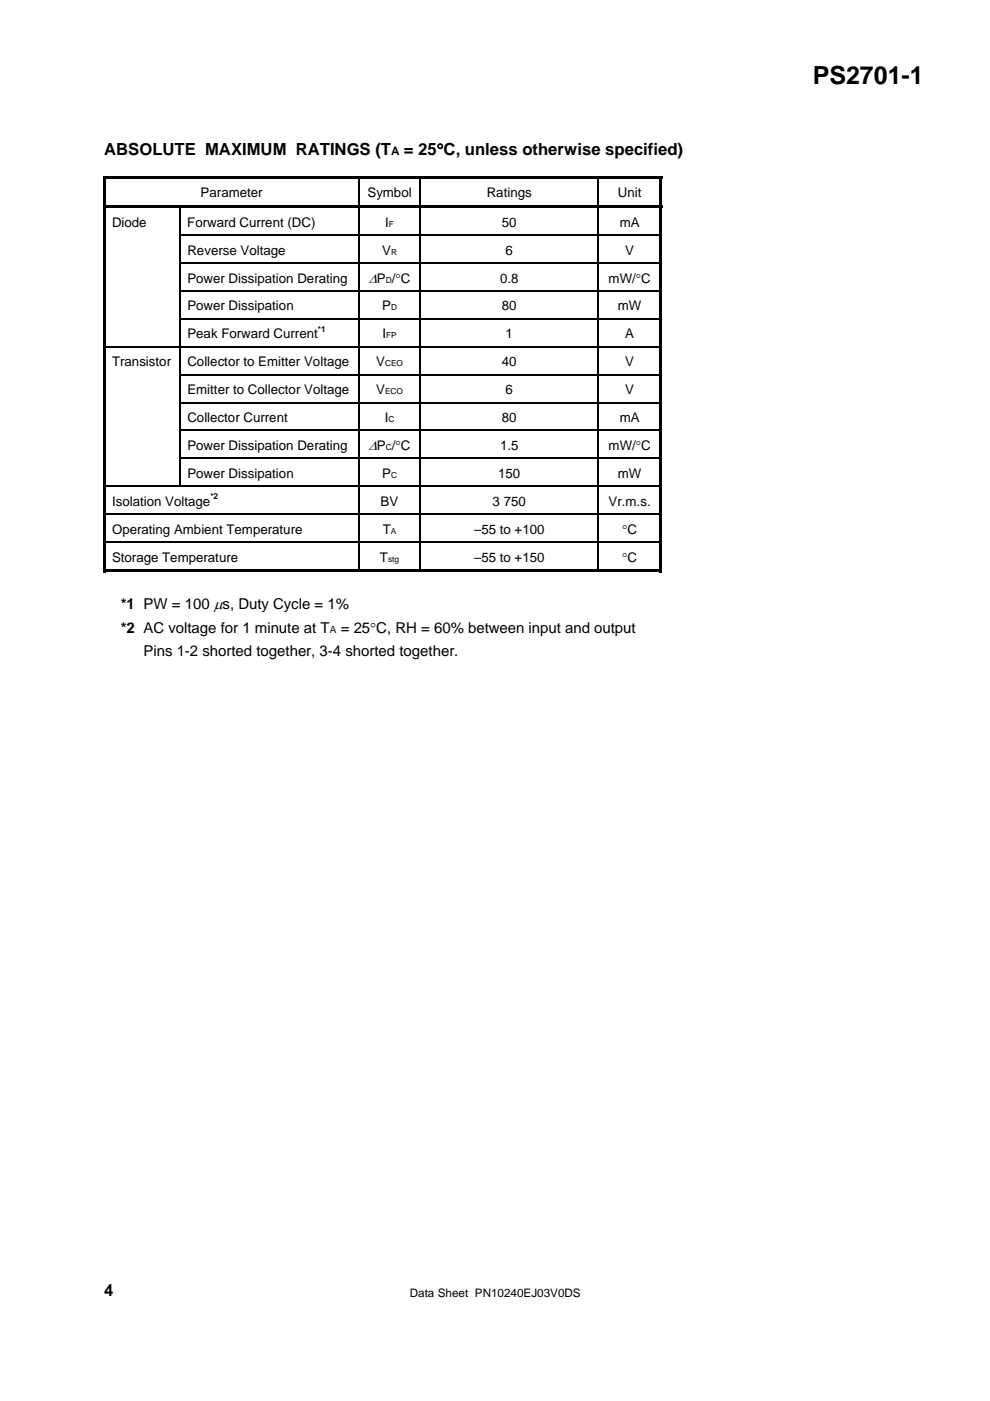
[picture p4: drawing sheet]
<svg xmlns="http://www.w3.org/2000/svg" width="210mm" height="297mm" viewBox="0 0 210 297" stroke-linecap="round" stroke-linejoin="round" font-family="sans-serif">
<defs><g id="words">
<text font-size="5.3" x="172.3" y="17.9">PS2701-1</text>
<g font-size="3.5">
<text x="22.1" y="32.9">ABSOLUTE MAXIMUM RATINGS (T</text>
<text x="85.6" y="32.9">= 25°C, unless otherwise specified)</text>
<text x="22.1" y="274.8">4</text>
</g>
<g font-size="3.2">
<text x="25.6" y="129.2">*1 PW = 100 µs, Duty Cycle = 1%</text>
<text x="25.6" y="134.1">*2 AC voltage for 1 minute at T</text>
<text x="72.2" y="134.1">= 25°C, RH = 60% between input and output</text>
<text x="30.4" y="139.1">Pins 1-2 shorted together, 3-4 shorted together.</text>
</g>
<g font-size="3">
<text x="78.2" y="59.9">∆P /°C</text>
<text x="78.2" y="95.5">∆P /°C</text>
</g>
<g font-size="2.8">
<text x="42.5" y="41.9">Parameter</text>
<text x="77.9" y="41.9">Symbol</text>
<text x="103.2" y="41.9">Ratings</text>
<text x="131" y="41.9">Unit</text>
<text x="23.7" y="48">Diode</text>
<text x="39.7" y="48">Forward Current (DC)</text>
<text x="39.7" y="54">Reverse Voltage</text>
<text x="81" y="54">V</text>
<text x="81.7" y="48">I</text>
<text x="106.4" y="48">50</text>
<text x="107.2" y="54">6</text>
<text x="131.4" y="48">mA</text>
<text x="132.6" y="54">V</text>
<text x="39.7" y="59.9">Power Dissipation Derating</text>
<text x="106" y="59.9">0.8</text>
<text x="129" y="59.9">mW/°C</text>
<text x="39.7" y="65.8">Power Dissipation</text>
<text x="81" y="65.8">P</text>
<text x="106.4" y="65.8">80</text>
<text x="131" y="65.8">mW</text>
<text x="39.7" y="71.8">Peak Forward Current</text>
<text x="81.1" y="71.8">I</text>
<text x="107.2" y="71.8">1</text>
<text x="132.6" y="71.8">A</text>
<text x="23.7" y="77.7">Transistor</text>
<text x="39.7" y="77.7">Collector to Emitter Voltage</text>
<text x="79.7" y="77.7">V</text>
<text x="106.4" y="77.7">40</text>
<text x="132.6" y="77.7">V</text>
<text x="39.7" y="83.6">Emitter to Collector Voltage</text>
<text x="79.7" y="83.6">V</text>
<text x="107.2" y="83.6">6</text>
<text x="132.6" y="83.6">V</text>
<text x="39.7" y="89.5">Collector Current</text>
<text x="81.6" y="89.5">I</text>
<text x="106.4" y="89.5">80</text>
<text x="131.4" y="89.5">mA</text>
<text x="39.7" y="95.5">Power Dissipation Derating</text>
<text x="106" y="95.5">1.5</text>
<text x="129" y="95.5">mW/°C</text>
<text x="39.7" y="101.4">Power Dissipation</text>
<text x="81" y="101.4">P</text>
<text x="105.6" y="101.4">150</text>
<text x="131" y="101.4">mW</text>
<text x="23.7" y="107.3">Isolation Voltage</text>
<text x="80.7" y="107.3">BV</text>
<text x="104.5" y="107.3">3 750</text>
<text x="129" y="107.3">Vr.m.s.</text>
<text x="23.7" y="113.2">Operating Ambient Temperature</text>
<text x="81.2" y="113.2">T</text>
<text x="100.5" y="113.2">–55 to +100</text>
<text x="131.9" y="113.2">°C</text>
<text x="23.7" y="119.2">Storage Temperature</text>
<text x="80.6" y="119.2">T</text>
<text x="100.5" y="119.2">–55 to +150</text>
<text x="131.9" y="119.2">°C</text>
</g>
<g font-size="2.5">
<text x="83" y="32.9">A</text>
<text x="86.9" y="274.9">Data Sheet PN10240EJ03V0DS</text>
</g>
<text font-size="2.1" x="69.9" y="134.1">A</text>
<g font-size="1.8">
<text x="82.4" y="48">F</text>
<text x="82.9" y="54">R</text>
<text x="81.8" y="59.9">D</text>
<text x="82.9" y="65.8">D</text>
<text x="67.4" y="70.3">*1</text>
<text x="81.9" y="71.8">FP</text>
<text x="81.6" y="77.7">CEO</text>
<text x="81.6" y="83.6">ECO</text>
<text x="82.4" y="89.5">C</text>
<text x="81.8" y="95.5">C</text>
<text x="82.9" y="101.4">C</text>
<text x="44.6" y="105.9">*2</text>
<text x="82.9" y="113.2">A</text>
<text x="82.3" y="119.2">stg</text>
</g>
</g></defs>
<g fill="#000">
<path d="M21.8 37.3h.6v.5h-.6zM21.8 37.3h118.6v.5h-118.6zM139.8 37.3h.6v.5h-.6zM21.8 37.8h.6v5.7h-.6zM21.8 43.5h118.6v.5h-118.6zM21.8 44h.6v5.7h-.6zM21.8 49.7h.6v.2h-.6zM21.8 49.9h.6v5.7h-.6zM21.8 55.6h.6v.3h-.6zM38 49.7h.2v.2h-.2zM38 55.6h.2v.3h-.2zM76 49.7h.2v.2h-.2z"/>
<path d="M76 55.6h.2v.3h-.2zM89 49.7h.2v.2h-.2zM89 55.6h.2v.3h-.2zM126.7 49.7h.3v.2h-.3zM126.7 55.6h.3v.3h-.3zM139.8 37.8h.6v5.7h-.6zM139.8 44h.6v5.7h-.6zM139.8 49.7h.6v.2h-.6zM139.8 49.9h.6v5.7h-.6zM139.8 55.6h.6v.3h-.6zM21.8 55.9h.6v5.6h-.6zM21.8 61.5h.6v.3h-.6z"/>
<path d="M21.8 61.8h.6v5.6h-.6zM21.8 67.4h.6v.3h-.6zM21.8 67.7h.6v5.7h-.6zM21.8 73.4h.6v.2h-.6zM21.8 73.6h.6v5.7h-.6zM21.8 79.3h.6v.3h-.6zM38 61.5h.2v.3h-.2zM38 67.4h.2v.3h-.2zM38 73.4h.2v.2h-.2zM38 79.3h.2v.3h-.2zM76 61.5h.2v.3h-.2zM76 67.4h.2v.3h-.2z"/>
<path d="M76 73.4h.2v.2h-.2zM76 79.3h.2v.3h-.2zM89 61.5h.2v.3h-.2zM89 67.4h.2v.3h-.2zM89 73.4h.2v.2h-.2zM89 79.3h.2v.3h-.2zM126.7 61.5h.3v.3h-.3zM126.7 67.4h.3v.3h-.3zM126.7 73.4h.3v.2h-.3zM126.7 79.3h.3v.3h-.3zM139.8 55.9h.6v5.6h-.6zM139.8 61.5h.6v.3h-.6z"/>
<path d="M139.8 61.8h.6v5.6h-.6zM139.8 67.4h.6v.3h-.6zM139.8 67.7h.6v5.7h-.6zM139.8 73.4h.6v.2h-.6zM139.8 73.6h.6v5.7h-.6zM139.8 79.3h.6v.3h-.6zM21.8 79.6h.6v5.6h-.6zM21.8 85.2h.6v.3h-.6zM21.8 85.5h.6v5.6h-.6zM21.8 91.1h.6v.3h-.6zM21.8 91.4h.6v5.7h-.6zM21.8 97.1h.6v.2h-.6z"/>
<path d="M38 85.2h.2v.3h-.2zM38 91.1h.2v.3h-.2zM38 97.1h.2v.2h-.2zM76 85.2h.2v.3h-.2zM76 91.1h.2v.3h-.2zM76 97.1h.2v.2h-.2zM89 85.2h.2v.3h-.2zM89 91.1h.2v.3h-.2zM89 97.1h.2v.2h-.2zM126.7 85.2h.3v.3h-.3zM126.7 91.1h.3v.3h-.3zM126.7 97.1h.3v.2h-.3z"/>
<path d="M139.8 79.6h.6v5.6h-.6zM139.8 85.2h.6v.3h-.6zM139.8 85.5h.6v5.6h-.6zM139.8 91.1h.6v.3h-.6zM139.8 91.4h.6v5.7h-.6zM139.8 97.1h.6v.2h-.6zM21.8 97.3h.6v5.7h-.6zM21.8 103h.6v.3h-.6zM21.8 103.3h.6v5.6h-.6zM21.8 108.9h.6v.3h-.6zM21.8 109.2h.6v5.7h-.6zM21.8 114.9h.6v.2h-.6z"/>
<path d="M76 103h.2v.3h-.2zM76 108.9h.2v.3h-.2zM76 114.9h.2v.2h-.2zM89 103h.2v.3h-.2zM89 108.9h.2v.3h-.2zM89 114.9h.2v.2h-.2zM126.7 103h.3v.3h-.3zM126.7 108.9h.3v.3h-.3zM126.7 114.9h.3v.2h-.3zM139.8 97.3h.6v5.7h-.6zM139.8 103h.6v.3h-.6zM139.8 103.3h.6v5.6h-.6z"/>
<path d="M139.8 108.9h.6v.3h-.6zM139.8 109.2h.6v5.7h-.6zM139.8 114.9h.6v.2h-.6zM21.8 115.1h.6v6.2h-.6zM21.8 120.8h54.2v.5h-54.2zM76 120.8h13v.5h-13zM89 120.8h37.7v.5h-37.7zM126.7 120.8h13.1v.5h-13.1zM139.8 115.1h.6v6.2h-.6zM139.8 120.8h.6v.5h-.6z"/>
</g>
<g fill="none" stroke="#000" stroke-width=".25">
<path d="M76.1 37.8v5.7M89.1 37.8v5.7M126.9 37.8v5.7M38.1 44v5.7M38.1 49.9v5.7M38.1 55.9v5.6M38.2 49.8h37.8M38.2 55.7h37.8M76.1 44v5.7M76.1 49.9v5.7M76.1 55.9v5.6M76.2 49.8h12.8"/>
<path d="M76.2 55.7h12.8M89.1 44v5.7M89.1 49.9v5.7M89.1 55.9v5.6M89.2 49.8h37.5M89.2 55.7h37.5M126.9 44v5.7M126.9 49.9v5.7M126.9 55.9v5.6M127 49.8h12.8M127 55.7h12.8M22.4 73.5h15.6"/>
<path d="M38.1 61.8v5.6M38.1 67.7v5.7M38.1 73.6v5.7M38.1 79.6v5.6M38.2 61.6h37.8M38.2 67.6h37.8M38.2 73.5h37.8M38.2 79.4h37.8M76.1 61.8v5.6M76.1 67.7v5.7M76.1 73.6v5.7M76.1 79.6v5.6"/>
<path d="M76.2 61.6h12.8M76.2 67.6h12.8M76.2 73.5h12.8M76.2 79.4h12.8M89.1 61.8v5.6M89.1 67.7v5.7M89.1 73.6v5.7M89.1 79.6v5.6M89.2 61.6h37.5M89.2 67.6h37.5M89.2 73.5h37.5M89.2 79.4h37.5"/>
<path d="M126.9 61.8v5.6M126.9 67.7v5.7M126.9 73.6v5.7M126.9 79.6v5.6M127 61.6h12.8M127 67.6h12.8M127 73.5h12.8M127 79.4h12.8M38.1 85.5v5.6M38.1 91.4v5.7M38.1 97.3v5.7M38.2 85.3h37.8"/>
<path d="M38.2 91.3h37.8M38.2 97.2h37.8M76.1 85.5v5.6M76.1 91.4v5.7M76.1 97.3v5.7M76.2 85.3h12.8M76.2 91.3h12.8M76.2 97.2h12.8M89.1 85.5v5.6M89.1 91.4v5.7M89.1 97.3v5.7M89.2 85.3h37.5"/>
<path d="M89.2 91.3h37.5M89.2 97.2h37.5M126.9 85.5v5.6M126.9 91.4v5.7M126.9 97.3v5.7M127 85.3h12.8M127 91.3h12.8M127 97.2h12.8M22.4 103.1h53.6M22.4 109.1h53.6M22.4 115h53.6M76.1 103.3v5.6"/>
<path d="M76.1 109.2v5.7M76.1 115.1v5.7M76.2 103.1h12.8M76.2 109.1h12.8M76.2 115h12.8M89.1 103.3v5.6M89.1 109.2v5.7M89.1 115.1v5.7M89.2 103.1h37.5M89.2 109.1h37.5M89.2 115h37.5M126.9 103.3v5.6"/>
<path d="M126.9 109.2v5.7M126.9 115.1v5.7M127 103.1h12.8M127 109.1h12.8M127 115h12.8"/>
</g>
<use href="#words"/>
</svg>
